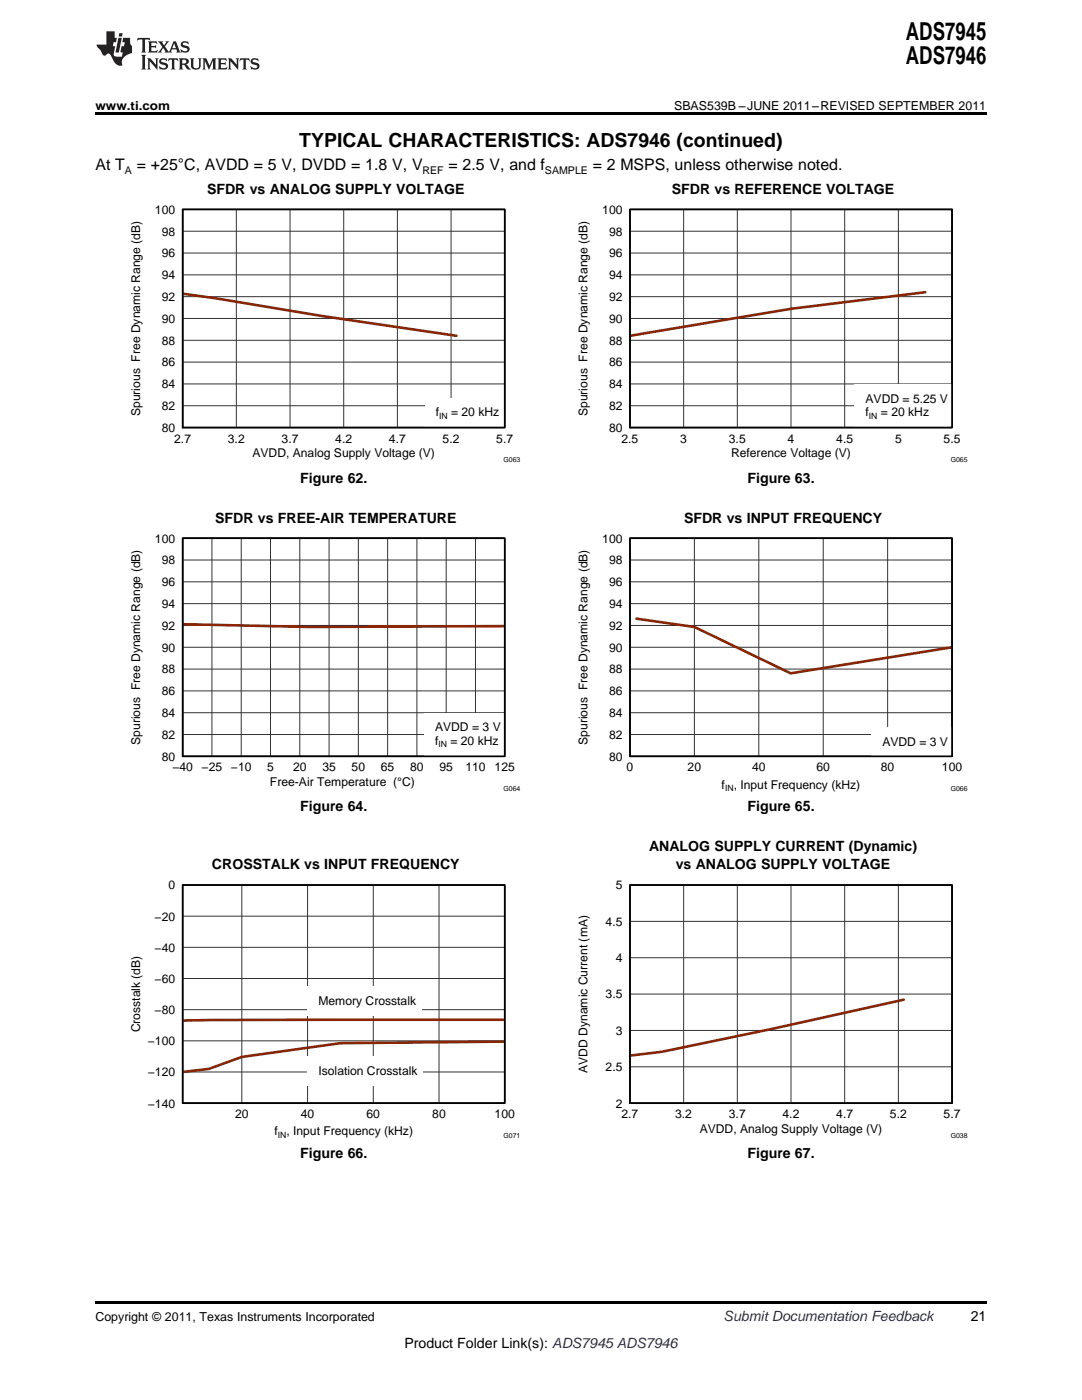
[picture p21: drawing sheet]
<svg xmlns="http://www.w3.org/2000/svg" width="216mm" height="279mm" viewBox="0 0 216 279" stroke-linecap="round" stroke-linejoin="round" font-family="sans-serif">
<defs><g id="words">
<g font-size="4.9">
<text x="180.8" y="7.9">ADS7945</text>
<text x="180.8" y="12.8">ADS7946</text>
</g>
<text font-size="3.9" x="59.7" y="29.3">TYPICAL CHARACTERISTICS: ADS7946 (continued)</text>
<g font-size="3.2">
<text x="19" y="34">At T</text>
<text x="27.3" y="34">= +25°C, AVDD = 5 V, DVDD = 1.8 V, V</text>
<text x="89.5" y="34">= 2.5 V, and f</text>
<text x="118.3" y="34">= 2 MSPS, unless otherwise noted.</text>
</g>
<g font-size="2.8">
<text x="41.3" y="38.7">SFDR vs ANALOG SUPPLY VOLTAGE</text>
<text x="134.1" y="38.7">SFDR vs REFERENCE VOLTAGE</text>
<text x="59.9" y="96.3">Figure 62.</text>
<text x="149.2" y="96.3">Figure 63.</text>
<text x="42.9" y="104.3">SFDR vs FREE-AIR TEMPERATURE</text>
<text x="136.5" y="104.3">SFDR vs INPUT FREQUENCY</text>
<text x="59.9" y="161.9">Figure 64.</text>
<text x="149.2" y="161.9">Figure 65.</text>
<text x="42.3" y="173.5">CROSSTALK vs INPUT FREQUENCY</text>
<text x="129.5" y="169.9">ANALOG SUPPLY CURRENT (Dynamic)</text>
<text x="134.8" y="173.5">vs ANALOG SUPPLY VOLTAGE</text>
<text x="59.9" y="231.1">Figure 66.</text>
<text x="149.2" y="231.1">Figure 67.</text>
<text x="193.7" y="263.6">21</text>
<text x="80.7" y="269">Product Folder Link(s): ADS7945 ADS7946</text>
</g>
<text font-size="2.8" fill="#0000c8" x="144.4" y="263.6">Submit Documentation Feedback</text>
<g font-size="2.5">
<text x="19" y="21.9">www.ti.com</text>
<text x="134.5" y="21.9">SBAS539B –JUNE 2011–REVISED SEPTEMBER 2011</text>
<text x="19" y="263.6">Copyright © 2011, Texas Instruments Incorporated</text>
</g>
<g font-size="2.4">
<text x="30.9" y="42.7">100</text>
<text x="32.3" y="47">98</text>
<text x="120.2" y="42.7">100</text>
<text x="121.5" y="47">98</text>
<text x="32.3" y="51.4">96</text>
<text x="121.5" y="51.4">96</text>
<text x="32.3" y="55.7">94</text>
<text x="121.5" y="55.7">94</text>
<text x="32.3" y="64.4">90</text>
<text x="32.3" y="60.1">92</text>
<text x="121.5" y="64.4">90</text>
<text x="121.5" y="60.1">92</text>
<text x="32.3" y="68.8">88</text>
<text x="121.5" y="68.8">88</text>
<text x="32.3" y="77.5">84</text>
<text x="32.3" y="73.1">86</text>
<text x="121.5" y="77.5">84</text>
<text x="121.5" y="73.1">86</text>
<text x="28" y="83.1" transform="rotate(-90 28 83.1)">Spurious Free Dynamic Range (dB)</text>
<text x="32.3" y="81.8">82</text>
<text x="86.9" y="83.1">f</text>
<text x="90" y="83.1">= 20 kHz</text>
<text x="117.2" y="83.1" transform="rotate(-90 117.2 83.1)">Spurious Free Dynamic Range (dB)</text>
<text x="121.5" y="81.8">82</text>
<text x="172.7" y="80.4">AVDD = 5.25 V</text>
<text x="172.7" y="83.1">f</text>
<text x="175.8" y="83.1">= 20 kHz</text>
<text x="32.3" y="86.2">80</text>
<text x="34.8" y="88.3">2.7</text>
<text x="45.5" y="88.3">3.2</text>
<text x="56.2" y="88.3">3.7</text>
<text x="66.9" y="88.3">4.2</text>
<text x="77.6" y="88.3">4.7</text>
<text x="88.3" y="88.3">5.2</text>
<text x="99" y="88.3">5.7</text>
<text x="121.5" y="86.2">80</text>
<text x="124" y="88.3">2.5</text>
<text x="135.7" y="88.3">3</text>
<text x="145.4" y="88.3">3.5</text>
<text x="157.2" y="88.3">4</text>
<text x="166.9" y="88.3">4.5</text>
<text x="178.6" y="88.3">5</text>
<text x="188.3" y="88.3">5.5</text>
<text x="50.4" y="91.3">AVDD, Analog Supply Voltage (V)</text>
<text x="145.9" y="91.3">Reference Voltage (V)</text>
<text x="30.9" y="108.3">100</text>
<text x="32.3" y="112.6">98</text>
<text x="120.2" y="108.3">100</text>
<text x="121.5" y="112.6">98</text>
<text x="32.3" y="117">96</text>
<text x="121.5" y="117">96</text>
<text x="32.3" y="125.7">92</text>
<text x="32.3" y="121.3">94</text>
<text x="121.5" y="125.7">92</text>
<text x="121.5" y="121.3">94</text>
<text x="32.3" y="130">90</text>
<text x="121.5" y="130">90</text>
<text x="32.3" y="134.4">88</text>
<text x="121.5" y="134.4">88</text>
<text x="32.3" y="143.1">84</text>
<text x="32.3" y="138.8">86</text>
<text x="121.5" y="143.1">84</text>
<text x="121.5" y="138.8">86</text>
<text x="28" y="148.7" transform="rotate(-90 28 148.7)">Spurious Free Dynamic Range (dB)</text>
<text x="32.3" y="147.5">82</text>
<text x="86.8" y="146">AVDD = 3 V</text>
<text x="86.8" y="148.7">f</text>
<text x="89.9" y="148.7">= 20 kHz</text>
<text x="117.2" y="148.7" transform="rotate(-90 117.2 148.7)">Spurious Free Dynamic Range (dB)</text>
<text x="121.5" y="147.5">82</text>
<text x="176.1" y="148.9">AVDD = 3 V</text>
<text x="32.3" y="151.8">80</text>
<text x="34.4" y="153.9">−40</text>
<text x="40.2" y="153.9">−25</text>
<text x="46.1" y="153.9">−10</text>
<text x="53.3" y="153.9">5</text>
<text x="58.5" y="153.9">20</text>
<text x="64.3" y="153.9">35</text>
<text x="70.2" y="153.9">50</text>
<text x="76" y="153.9">65</text>
<text x="81.8" y="153.9">80</text>
<text x="87.7" y="153.9">95</text>
<text x="92.9" y="153.9">110</text>
<text x="98.7" y="153.9">125</text>
<text x="121.5" y="151.8">80</text>
<text x="125" y="153.9">0</text>
<text x="137.2" y="153.9">20</text>
<text x="150.1" y="153.9">40</text>
<text x="162.9" y="153.9">60</text>
<text x="175.8" y="153.9">80</text>
<text x="188" y="153.9">100</text>
<text x="53.9" y="156.9">Free-Air Temperature (°C)</text>
<text x="144" y="157.4">f</text>
<text x="146.4" y="157.4">, Input Frequency (kHz)</text>
<text x="33.6" y="177.5">0</text>
<text x="122.9" y="177.5">5</text>
<text x="30.9" y="183.7">−20</text>
<text x="120.8" y="184.7">4.5</text>
<text x="30.9" y="189.9">−40</text>
<text x="30.9" y="196.2">−60</text>
<text x="122.9" y="192">4</text>
<text x="30.9" y="202.4">−80</text>
<text x="63.5" y="200.6">Memory Crosstalk</text>
<text x="120.8" y="199.3">3.5</text>
<text x="28" y="206.1" transform="rotate(-90 28 206.1)">Crosstalk (dB)</text>
<text x="29.5" y="208.6">−100</text>
<text x="122.9" y="206.5">3</text>
<text x="29.5" y="214.8">−120</text>
<text x="63.5" y="214.6">Isolation Crosstalk</text>
<text x="117.2" y="214.1" transform="rotate(-90 117.2 214.1)">AVDD Dynamic Current (mA)</text>
<text x="120.8" y="213.8">2.5</text>
<text x="29.5" y="221">−140</text>
<text x="122.9" y="221">2</text>
<text x="46.9" y="223.1">20</text>
<text x="54.7" y="226.6">f</text>
<text x="57.1" y="226.6">, Input Frequency (kHz)</text>
<text x="60" y="223.1">40</text>
<text x="73.1" y="223.1">60</text>
<text x="86.3" y="223.1">80</text>
<text x="98.7" y="223.1">100</text>
<text x="124" y="223.1">2.7</text>
<text x="134.7" y="223.1">3.2</text>
<text x="139.6" y="226.1">AVDD, Analog Supply Voltage (V)</text>
<text x="145.4" y="223.1">3.7</text>
<text x="156.2" y="223.1">4.2</text>
<text x="166.9" y="223.1">4.7</text>
<text x="177.6" y="223.1">5.2</text>
<text x="188.3" y="223.1">5.7</text>
</g>
<g font-size="2.1">
<text x="24.9" y="34.6">A</text>
<text x="84.3" y="34.6">REF</text>
<text x="108.7" y="34.6">SAMPLE</text>
</g>
<g font-size="1.7">
<text x="87.6" y="83.5">IN</text>
<text x="173.4" y="83.5">IN</text>
<text x="87.5" y="149.1">IN</text>
<text x="144.7" y="157.8">IN</text>
<text x="55.4" y="227.1">IN</text>
</g>
<g font-size="1.4">
<text x="100.5" y="92.2">G063</text>
<text x="189.7" y="92.2">G065</text>
<text x="100.5" y="157.8">G064</text>
<text x="189.7" y="157.8">G066</text>
<text x="100.5" y="227.1">G071</text>
<text x="189.7" y="227.1">G038</text>
</g>
</g></defs>
<g fill="#231f20">
<path d="M27.5 7.6l-.1 .5 .4-.2h.6v.1v2.1l-.2 .4h1l-.3-.4v-2.1l.1-.1h.5l.5 .2-.2-.5zM29.5 8.3l.2 .3v1.5l-.2 .4h1.8l.2-.6a1.04 1.04 0 0 1-1.3 .2v-.7h.6l.3 .2v-.6l-.3 .2h-.6v-.6l.8-.1 .4 .3-.2-.5zM31.5 8.3l.9 1.1-.9 1.1h.8l-.2-.2 .5-.7 .4 .7-.2 .2h1.5l-.1-.2 .1-.4h.9l.1 .4-.2 .2h1l-.3-.3-.7-1.9h-.5l-.9 2-.8-1 .9-1h-.8l.1 .3-.3 .5-.4-.6 .2-.2zM34.7 8.6l.4 1h-.7zM36.3 8.4a.63 .63 0 0 0-.2 .7 .63 .63 0 0 0 .6 .4l.6 .2 .1 .2a.75 .75 0 0 1-.7 .4 .75 .75 0 0 1-.6-.5l.1 .7 .1-.1a1.11 1.11 0 0 0 1.5-.6 1.13 1.13 0 0 0-1.2-.8l-.1-.4a1.04 1.04 0 0 1 1.2 .2l-.2-.5-.1 .1-.5-.2zM28.2 10.9l.2 .4v2.2l-.2 .4h1l-.3-.4v-2.2l.3-.4zM29.3 11.6l.3 .4v1.5l-.3 .4h.8l-.2-.4v-1.3l1.5 1.7v-1.9l.2-.4h-.7l.2 .4v.9l-1.1-1.3zM32 11.8a.62 .62 0 0 0-.2 .7 .62 .62 0 0 0 .6 .4l.6 .1 .1 .3a.76 .76 0 0 1-.7 .3 .76 .76 0 0 1-.6-.4l.1 .7 .1-.1a1.11 1.11 0 0 0 1.5-.6 1.13 1.13 0 0 0-1.2-.8l-.1-.4a1.04 1.04 0 0 1 1.2 .2l-.2-.6-.1 .1-.5-.1zM33.7 11.6l-.2 .6a.61 .61 0 0 1 .8-.3v1.6l-.2 .4h.9l-.2-.4v-1.6a.63 .63 0 0 1 .8 .3l-.2-.6zM35.6 11.6l.3 .4v1.5l-.3 .4h1l-.2-.2v-.8l.5 .2a.76 .76 0 0 0 1.2 .7l-1-1a.58 .58 0 0 0 .6-.5 .58 .58 0 0 0-.5-.6zM36.4 11.9h.1a.45 .45 0 0 1 .5 .1 .45 .45 0 0 1 .1 .5l-.7 .2zM37.9 11.6l.2 .2a2.17 2.17 0 0 0 .3 1.9 .99 .99 0 0 0 1.6-.6v-1.1l.2-.4h-.7l.2 .2a1.92 1.92 0 0 1-.2 1.8 .6 .6 0 0 1-.9-.5v-1.1l.2-.4zM40.4 11.6l.2 .4v1.5l-.2 .4h.7l-.2-.4v-1.4l.8 1.8 .8-1.8v1.4l-.2 .4h.9l-.2-.4v-1.5l.2-.4h-.8l-.6 1.5-.6-1.5zM43.4 11.6l.2 .4v1.5l-.2 .4h1.8l.2-.6a1.04 1.04 0 0 1-1.3 .1v-.6h.5l.4 .2v-.6l-.4 .2h-.5v-.7h.8l.3 .3-.1-.6zM45.5 11.6l.2 .4v1.5l-.2 .4h.7l-.2-.4v-1.3l1.5 1.7v-1.9l.2-.4h-.7l.2 .4v.9l-1.1-1.3zM47.9 11.6l-.1 .6a.61 .61 0 0 1 .8-.3v1.6l-.3 .4h1l-.3-.4 .1-1.6a.63 .63 0 0 1 .7 .3l-.1-.6zM50.2 11.8a.62 .62 0 0 0-.2 .7 .62 .62 0 0 0 .6 .4l.6 .1 .2 .3a.76 .76 0 0 1-.8 .3 .76 .76 0 0 1-.6-.4l.1 .7 .2-.1a1.11 1.11 0 0 0 1.5-.6 1.13 1.13 0 0 0-1.3-.8l-.1-.4a1.04 1.04 0 0 1 1.2 .2l-.1-.6-.2 .1-.5-.1z"/>
<path d="M21.2 6.3v2.6h-1.9l.1 .4 .7 .9a.91 .91 0 0 0 1 .8 .56 .56 0 0 1 .5-.3 .56 .56 0 0 1 .5 .3l.4 .8a1.53 1.53 0 0 0 1.9 1.2 1.54 1.54 0 0 1 1-2.1l.9-.3v-1.4a1.52 1.52 0 0 1-.3-1.6h-1.4l-.2 .8h.5l-.2 .8h-.4l-.2 1v.2l.4 .1-.2 .8a1.93 1.93 0 0 1-1.6-.3l.3-1.8h-.5l.2-.8h.4l.2-.8h-.4v-1.3zM23.6 7.6l-.6 2.9h.7l.6-2.9zM23.8 6.6l-.1 .7h.6l.2-.7z"/>
</g>
<path d="M36.4 41.8h64.3v43.5h-64.3z" fill="none" stroke="#000" stroke-width=".26"/>
<g fill="none" stroke="#333" stroke-width=".2">
<path d="M36.4 41.8h64.3v43.5h-64.3zM36.4 59.2h64.3M36.4 54.9h64.3M36.4 50.5h64.3M36.4 46.1h64.3M47.2 41.8v43.5M57.9 41.8v43.5M68.6 41.8v43.5M79.3 41.8v43.5M90 41.8v43.5M36.4 76.6h64.3M36.4 72.3h64.3"/>
<path d="M36.4 67.9h64.3M36.4 63.6h64.3M36.4 81h64.3"/>
</g>
<path d="M36.4 58.6l6.5 .9 21.4 3.6 26.8 3.9" fill="none" stroke="#8b2500" stroke-width=".52"/>
<path d="M84.8 79.5h15.9v5.8h-15.9z" fill="#fff"/>
<path d="M36.4 41.8h64.3v43.5h-64.3z" fill="none" stroke="#000" stroke-width=".35"/>
<path d="M125.7 41.8h64.3v43.5h-64.3z" fill="none" stroke="#000" stroke-width=".26"/>
<g fill="none" stroke="#333" stroke-width=".2">
<path d="M125.7 41.8h64.3v43.5h-64.3zM125.7 59.2h64.3M125.7 54.9h64.3M125.7 50.5h64.3M125.7 46.1h64.3M136.4 41.8v43.5M147.1 41.8v43.5M157.8 41.8v43.5M168.5 41.8v43.5M179.3 41.8v43.5M125.7 76.6h64.3M125.7 72.3h64.3"/>
<path d="M125.7 67.9h64.3M125.7 63.6h64.3M125.7 81h64.3"/>
</g>
<path d="M184.6 58.3l-26.8 3.3-32.1 5.4" fill="none" stroke="#8b2500" stroke-width=".52"/>
<path d="M170.5 76.6h19.5v8.7h-19.5z" fill="#fff"/>
<path d="M125.7 41.8h64.3v43.5h-64.3z" fill="none" stroke="#000" stroke-width=".35"/>
<path d="M36.4 107.4h64.3v43.5h-64.3z" fill="none" stroke="#000" stroke-width=".26"/>
<g fill="none" stroke="#333" stroke-width=".2">
<path d="M36.4 107.4h64.3v43.5h-64.3zM36.4 116.1h64.3M36.4 111.8h64.3M42.3 107.4v43.5M48.1 107.4v43.5M54 107.4v43.5M59.8 107.4v43.5M65.7 107.4v43.5M71.5 107.4v43.5M77.3 107.4v43.5M83.2 107.4v43.5M89 107.4v43.5"/>
<path d="M94.9 107.4v43.5M36.4 137.9h64.3M36.4 133.5h64.3M36.4 129.2h64.3M36.4 124.8h64.3M36.4 120.5h64.3M36.4 146.6h64.3M36.4 142.2h64.3"/>
</g>
<path d="M36.4 124.6l25.4 .5 38.9-.1" fill="none" stroke="#8b2500" stroke-width=".52"/>
<path d="M84.6 142.2h16.1v8.7h-16.1z" fill="#fff"/>
<path d="M36.4 107.4h64.3v43.5h-64.3z" fill="none" stroke="#000" stroke-width=".35"/>
<path d="M125.7 107.4h64.3v43.5h-64.3z" fill="none" stroke="#000" stroke-width=".26"/>
<g fill="none" stroke="#333" stroke-width=".2">
<path d="M125.7 107.4h64.3v43.5h-64.3zM125.7 116.1h64.3M125.7 111.8h64.3M138.6 107.4v43.5M151.4 107.4v43.5M164.3 107.4v43.5M177.1 107.4v43.5M125.7 137.9h64.3M125.7 133.5h64.3M125.7 129.2h64.3M125.7 124.8h64.3M125.7 120.5h64.3"/>
<path d="M125.7 146.6h64.3M125.7 142.2h64.3"/>
</g>
<path d="M127 123.5l11.6 1.6 19.2 9.3 32.2-5.2" fill="none" stroke="#8b2500" stroke-width=".52"/>
<path d="M173.9 145.1h16.1v5.8h-16.1z" fill="#fff"/>
<path d="M125.7 107.4h64.3v43.5h-64.3z" fill="none" stroke="#000" stroke-width=".35"/>
<path d="M36.4 176.6h64.3v43.6h-64.3z" fill="none" stroke="#000" stroke-width=".26"/>
<path d="M36.4 176.6h64.3v43.6h-64.3M48.3 176.6v43.6M61.4 176.6v43.6M74.5 176.6v43.6M87.6 176.6v43.6M36.4 195.3h64.3M36.4 189.1h64.3M36.4 182.8h64.3M36.4 213.9h64.3M36.4 207.7h64.3M36.4 201.5h64.3" fill="none" stroke="#333" stroke-width=".2"/>
<path d="M100.7 203.5l-64.3 .2M100.7 207.9l-32.8 .3-19.6 2.7-6.6 2.4-5.3 .6" fill="none" stroke="#8b2500" stroke-width=".52"/>
<g fill="#fff">
<path d="M61.4 196.8h22.8v5.8h-22.8z"/>
<path d="M61.4 210.8h23v5.8h-23z"/>
</g>
<path d="M36.4 176.6h64.3v43.6h-64.3zM125.7 176.6h64.3v43.6h-64.3z" fill="none" stroke="#000" stroke-width=".35"/>
<path d="M125.7 176.6h64.3v43.6h-64.3z" fill="none" stroke="#000" stroke-width=".26"/>
<path d="M125.7 176.6h64.3v43.6h-64.3zM136.4 176.6v43.6M147.1 176.6v43.6M157.8 176.6v43.6M168.5 176.6v43.6M179.3 176.6v43.6M125.7 198.4h64.3M125.7 191.1h64.3M125.7 183.9h64.3M125.7 212.9h64.3M125.7 205.6h64.3" fill="none" stroke="#333" stroke-width=".2"/>
<path d="M180.3 199.5l-26.7 5.9-21.5 4.5-6.4 .8" fill="none" stroke="#8b2500" stroke-width=".52"/>
<path d="M19 259.7h177.8v.5h-177.8z" fill="#000"/>
<g fill="#fff">
<path d="M156.1 232.9h.4v.7h-.4z"/>
<path d="M66.9 232.9h.3v.7h-.3z"/>
<path d="M156.1 163.7h.4v.7h-.4z"/>
<path d="M66.9 163.7h.3v.7h-.3z"/>
<path d="M156.1 98.1h.4v.7h-.4z"/>
<path d="M66.9 98.1h.3v.7h-.3z"/>
</g>
<path d="M19 22.5h177.8v.5h-177.8z" fill="#000"/>
<use href="#words"/>
</svg>
